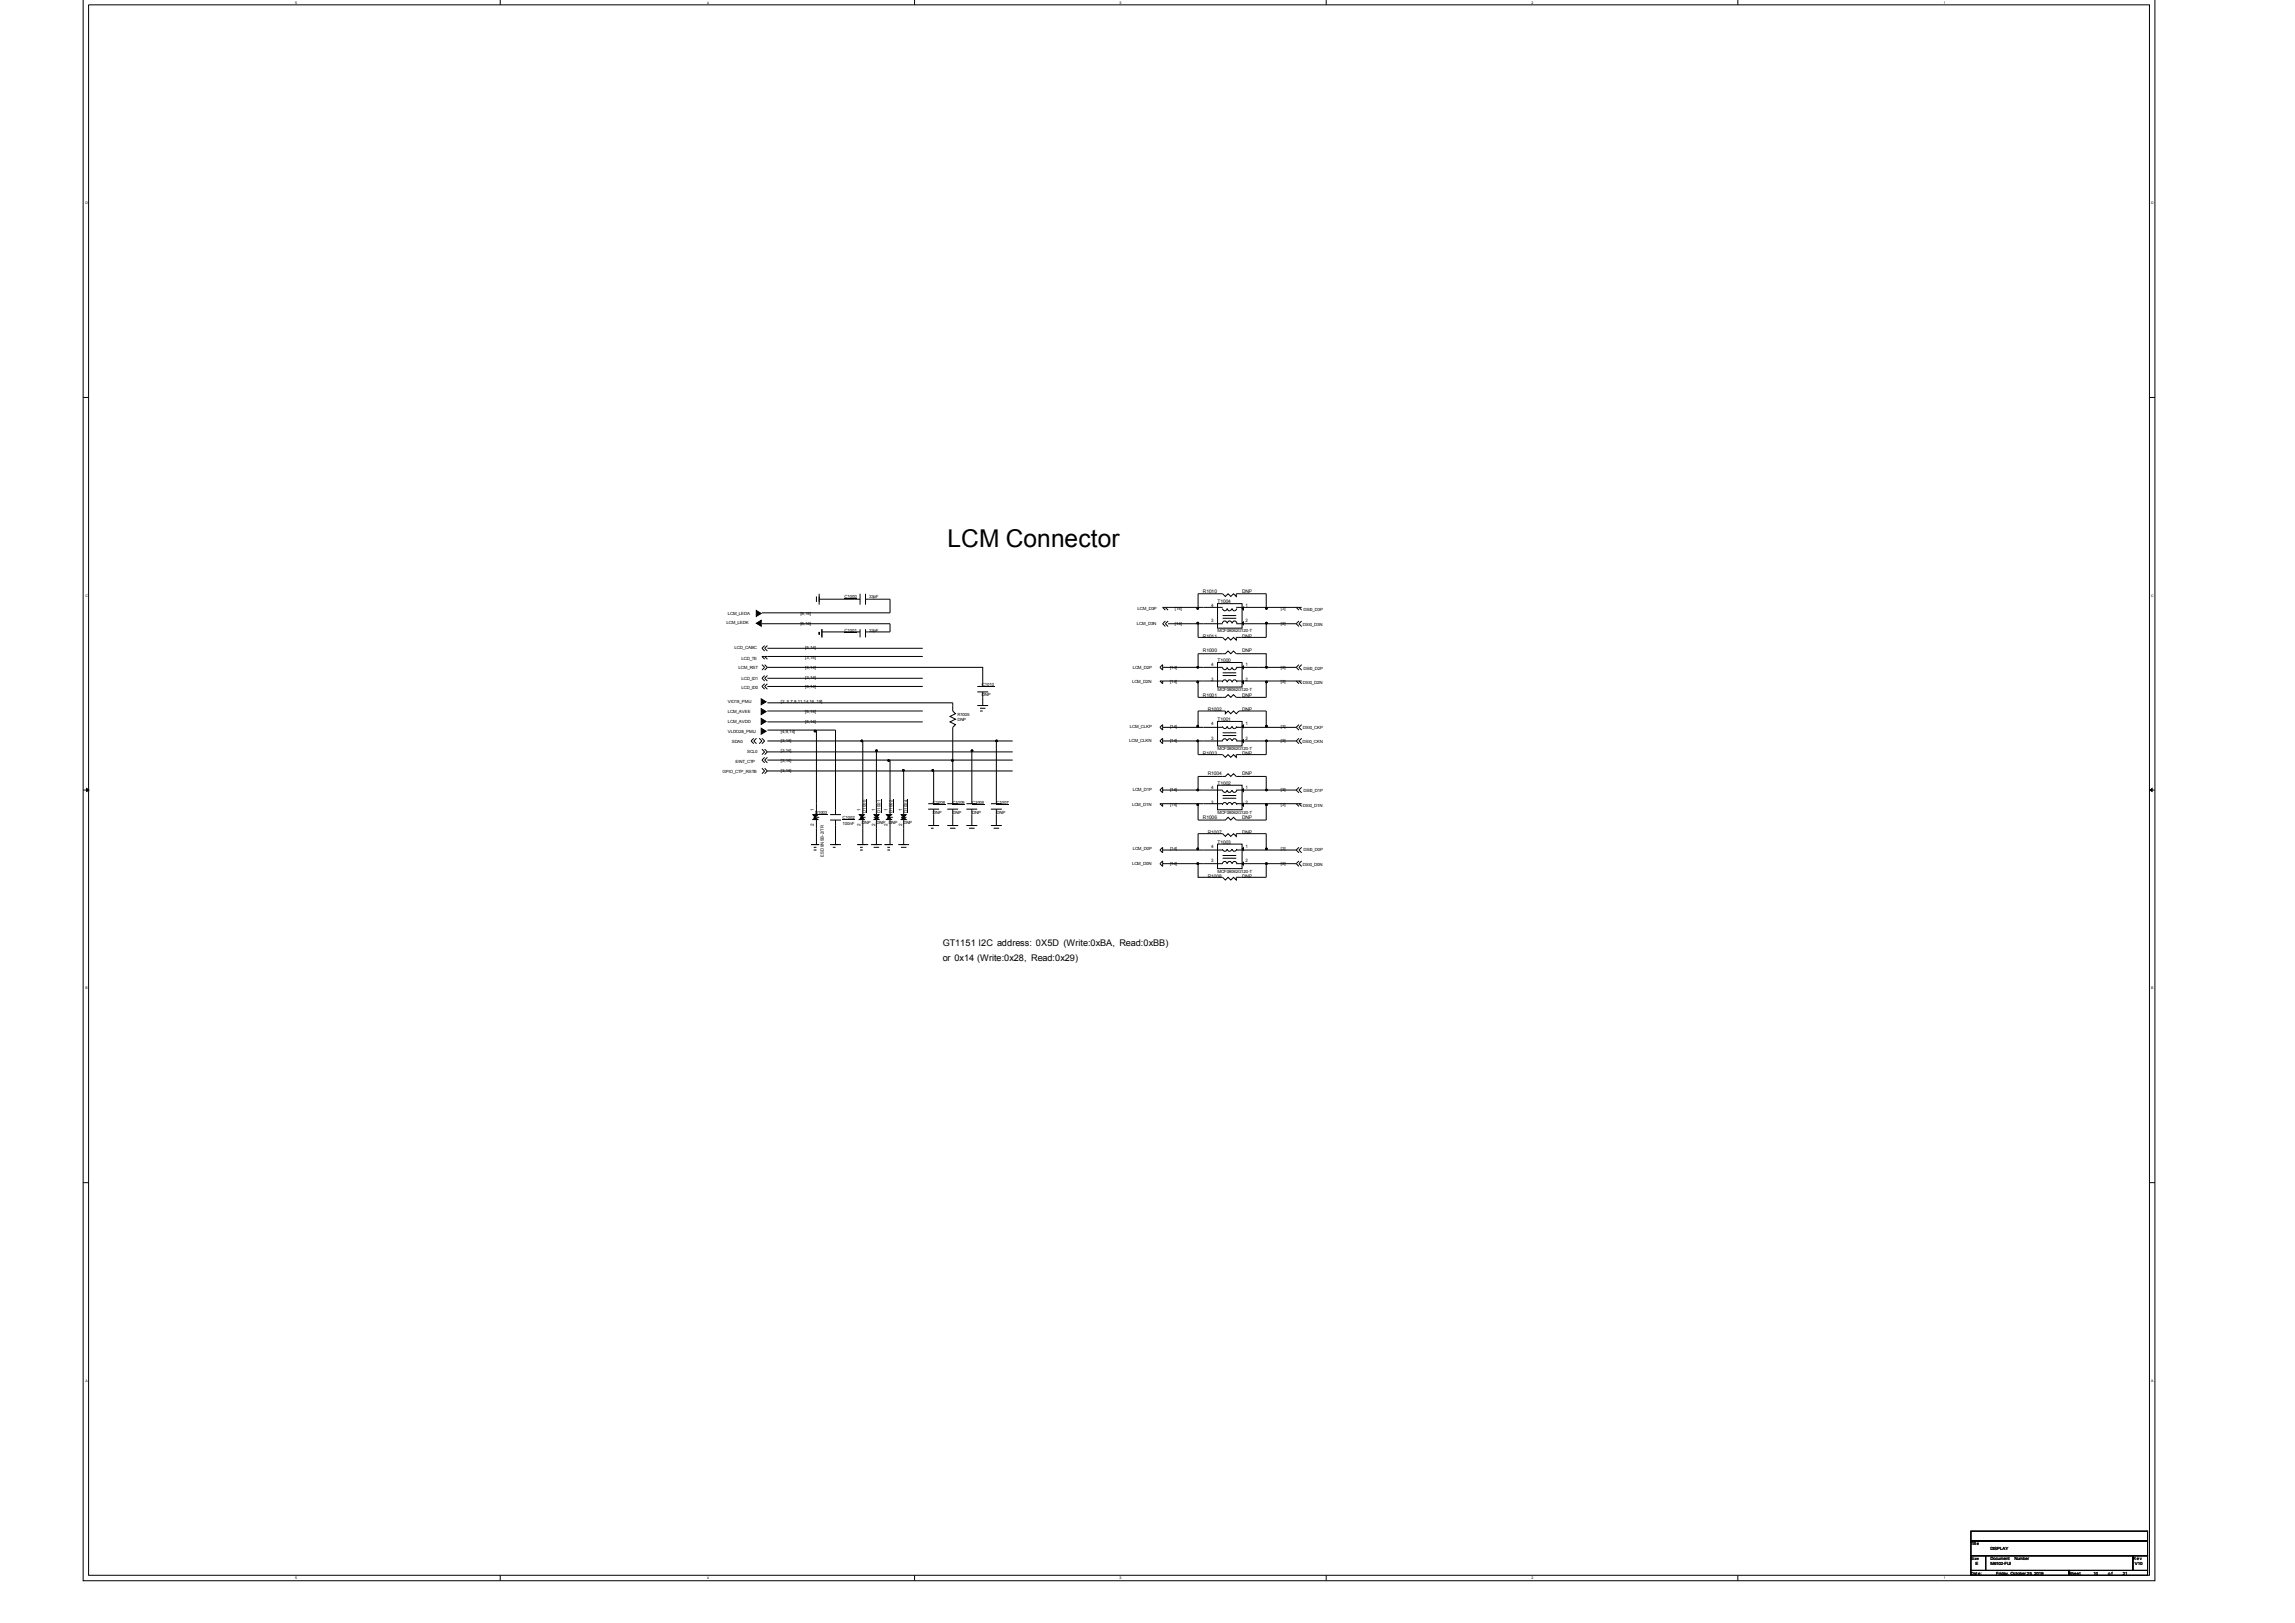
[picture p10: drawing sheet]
<svg xmlns="http://www.w3.org/2000/svg" width="297mm" height="210mm" viewBox="0 0 297 210" stroke-linecap="round" stroke-linejoin="round" font-family="sans-serif">
<defs><g id="words">
<text font-size="3.2" x="122.6" y="70.8">LCM Connector</text>
<g font-size="1.2">
<text x="122" y="124.3">or 0x14 (Write:0x28, Read:0x29)</text>
<text x="122" y="122.4">GT1151 I2C address: 0X5D (Write:0xBA, Read:0xBB)</text>
</g>
<g font-size=".6">
<text x="109.3" y="77.4">C1000</text>
<text x="112.5" y="77.4">33pF</text>
<text x="155.7" y="76.8">R1010</text>
<text x="160.7" y="76.8">DNP</text>
<text x="94" y="80.8">LCM_LEDK</text>
<text x="94.2" y="79.5">LCM_LEDA</text>
<text x="95.1" y="84">LCD_CABC</text>
<text x="103.6" y="80.8">[5,14]</text>
<text x="103.6" y="79.5">[5,14]</text>
<text x="104.2" y="84">[5,14]</text>
<text x="109.3" y="81.8">C1001</text>
<text x="112.5" y="81.8">33pF</text>
<text x="147.1" y="80.8">LCM_D3N</text>
<text x="147.2" y="78.9">LCM_D3P</text>
<text x="152" y="78.9">[14]</text>
<text x="152" y="80.8">[14]</text>
<text x="155.7" y="82.5">R1011</text>
<text x="156.7" y="80.5">3</text>
<text x="156.7" y="78.6">4</text>
<text x="157.6" y="81.8">MCF08062G120-T</text>
<text x="157.6" y="78.1">T1004</text>
<text x="160.7" y="82.5">DNP</text>
<text x="161.2" y="78.6">1</text>
<text x="161.2" y="80.5">2</text>
<text x="165.8" y="78.9">[3]</text>
<text x="165.8" y="80.8">[3]</text>
<text x="168.6" y="80.9">DSI0_D3N</text>
<text x="168.7" y="79">DSI0_D3P</text>
<text x="95.6" y="86.5">LCM_RST</text>
<text x="96" y="85.4">LCD_TE</text>
<text x="96" y="89.2">LCD_ID0</text>
<text x="96" y="87.9">LCD_ID1</text>
<text x="104.2" y="86.5">[3,14]</text>
<text x="104.2" y="85.3">[3,14]</text>
<text x="104.2" y="89.1">[3,14]</text>
<text x="104.2" y="87.8">[3,14]</text>
<text x="127.1" y="88.8">C1010</text>
<text x="146.5" y="88.4">LCM_D2N</text>
<text x="146.6" y="86.5">LCM_D2P</text>
<text x="151.4" y="86.5">[14]</text>
<text x="151.4" y="88.4">[14]</text>
<text x="155.7" y="84.4">R1000</text>
<text x="156.7" y="88.1">3</text>
<text x="156.7" y="86.2">4</text>
<text x="157.6" y="89.5">MCF08062G120-T</text>
<text x="157.6" y="85.7">T1000</text>
<text x="160.7" y="84.4">DNP</text>
<text x="161.2" y="86.2">1</text>
<text x="161.2" y="88.1">2</text>
<text x="165.8" y="86.5">[3]</text>
<text x="165.8" y="88.4">[3]</text>
<text x="168.6" y="88.6">DSI0_D2N</text>
<text x="168.7" y="86.7">DSI0_D2P</text>
<text x="94.2" y="91">VIO18_PMU</text>
<text x="94.2" y="94.8">VLDO28_PMU</text>
<text x="94.2" y="93.5">LCM_AVDD</text>
<text x="94.2" y="92.2">LCM_AVEE</text>
<text x="101" y="94.8">[4,9,14]</text>
<text x="101" y="91">[2..5,7,8,11,14,16..18]</text>
<text x="104.2" y="93.5">[5,14]</text>
<text x="104.2" y="92.2">[5,14]</text>
<text x="123.9" y="92.6">R1005</text>
<text x="123.9" y="93.3">DNP</text>
<text x="127.1" y="90.1">DNP</text>
<text x="146.2" y="94.1">LCM_CLKP</text>
<text x="151.4" y="94.1">[14]</text>
<text x="155.7" y="90.1">R1001</text>
<text x="156.3" y="92">R1002</text>
<text x="156.7" y="95.7">3</text>
<text x="156.7" y="93.8">4</text>
<text x="157.6" y="93.3">T1001</text>
<text x="160.7" y="90.1">DNP</text>
<text x="160.7" y="92">DNP</text>
<text x="161.2" y="93.8">1</text>
<text x="161.2" y="95.7">2</text>
<text x="165.8" y="94.1">[3]</text>
<text x="168.6" y="94.3">DSI0_CKP</text>
<text x="93.5" y="100">GPIO_CTP_RSTB</text>
<text x="94.7" y="96.1">SDA0</text>
<text x="95.2" y="98.7">EINT_CTP</text>
<text x="96.7" y="97.5">SCL0</text>
<text x="101" y="98.6">[3,14]</text>
<text x="101" y="96.1">[3,14]</text>
<text x="101" y="97.3">[3,14]</text>
<text x="101" y="99.9">[3,14]</text>
<text x="146.1" y="96.1">LCM_CLKN</text>
<text x="151.4" y="96.1">[14]</text>
<text x="155.7" y="97.7">R1003</text>
<text x="156.3" y="100.3">R1004</text>
<text x="157.6" y="97.1">MCF08062G120-T</text>
<text x="157.6" y="101.6">T1002</text>
<text x="160.7" y="97.7">DNP</text>
<text x="160.7" y="100.3">DNP</text>
<text x="165.8" y="96.1">[3]</text>
<text x="168.6" y="96.2">DSI0_CKN</text>
<text x="105.3" y="106.8" transform="rotate(-90 105.3 106.8)">2</text>
<text x="105.3" y="104.9" transform="rotate(-90 105.3 104.9)">1</text>
<text x="105.5" y="105.3">D1003</text>
<text x="109" y="106">C1002</text>
<text x="109" y="106.7">100nF</text>
<text x="111.4" y="106.8" transform="rotate(-90 111.4 106.8)">2</text>
<text x="111.4" y="104.9" transform="rotate(-90 111.4 104.9)">1</text>
<text x="111.5" y="106.6">DNP</text>
<text x="112" y="105.2" transform="rotate(-90 112 105.2)">D1000</text>
<text x="113.3" y="106.8" transform="rotate(-90 113.3 106.8)">2</text>
<text x="113.3" y="104.9" transform="rotate(-90 113.3 104.9)">1</text>
<text x="113.4" y="106.6">DNP</text>
<text x="114" y="105.2" transform="rotate(-90 114 105.2)">D1001</text>
<text x="114.8" y="106.8" transform="rotate(-90 114.8 106.8)">2</text>
<text x="114.8" y="104.9" transform="rotate(-90 114.8 104.9)">1</text>
<text x="115" y="106.6">DNP</text>
<text x="115.5" y="105.2" transform="rotate(-90 115.5 105.2)">D1002</text>
<text x="116.7" y="106.8" transform="rotate(-90 116.7 106.8)">2</text>
<text x="116.7" y="104.9" transform="rotate(-90 116.7 104.9)">1</text>
<text x="116.9" y="106.6">DNP</text>
<text x="117.4" y="105.2" transform="rotate(-90 117.4 105.2)">D1004</text>
<text x="120.7" y="104.1">C1008</text>
<text x="120.7" y="105.3">DNP</text>
<text x="123.3" y="104.1">C1009</text>
<text x="123.3" y="105.3">DNP</text>
<text x="125.8" y="104.1">C1006</text>
<text x="125.8" y="105.3">DNP</text>
<text x="129" y="104.1">C1007</text>
<text x="129" y="105.3">DNP</text>
<text x="146.5" y="104.3">LCM_D1N</text>
<text x="146.6" y="102.4">LCM_D1P</text>
<text x="151.4" y="102.4">[14]</text>
<text x="151.4" y="104.3">[14]</text>
<text x="155.7" y="106">R1006</text>
<text x="156.3" y="107.9">R1007</text>
<text x="156.7" y="104">3</text>
<text x="156.7" y="102.1">4</text>
<text x="157.6" y="105.3">MCF08062G120-T</text>
<text x="160.7" y="106">DNP</text>
<text x="160.7" y="107.9">DNP</text>
<text x="161.2" y="102.1">1</text>
<text x="161.2" y="104">2</text>
<text x="165.8" y="102.4">[3]</text>
<text x="165.8" y="104.3">[3]</text>
<text x="168.6" y="104.4">DSI0_D1N</text>
<text x="168.7" y="102.5">DSI0_D1P</text>
<text x="106.6" y="110.8" transform="rotate(-90 106.6 110.8)">ESD9N5B-2/TR</text>
<text x="146.5" y="111.9">LCM_D0N</text>
<text x="146.6" y="110">LCM_D0P</text>
<text x="151.4" y="110">[14]</text>
<text x="151.4" y="111.9">[14]</text>
<text x="156.3" y="113.6">R1008</text>
<text x="156.7" y="111.6">3</text>
<text x="156.7" y="109.7">4</text>
<text x="157.6" y="112.9">MCF08062G120-T</text>
<text x="157.6" y="109.2">T1003</text>
<text x="160.7" y="113.6">DNP</text>
<text x="161.2" y="109.7">1</text>
<text x="161.2" y="111.6">2</text>
<text x="165.8" y="110">[3]</text>
<text x="165.8" y="111.9">[3]</text>
<text x="168.6" y="112.1">DSI0_D0N</text>
<text x="168.7" y="110.2">DSI0_D0P</text>
<text x="255.1" y="199.9">Title</text>
<text x="255.1" y="203.8">Date:</text>
<text x="255.7" y="202.5">E</text>
<text x="257.6" y="202.5">M6102-FIJI</text>
<text x="257.6" y="200.6">DISPLAY</text>
<text x="257.6" y="201.8">Document</text>
<text x="258.3" y="203.8">Friday, October 25, 2019</text>
<text x="260.7" y="201.8">Number</text>
<text x="267.8" y="203.8">Sheet</text>
<text x="270.9" y="203.8">10</text>
<text x="272.8" y="203.8">o f</text>
<text x="274.7" y="203.8">21</text>
<text x="276" y="201.8">R e v</text>
<text x="276.3" y="202.5">V10</text>
</g>
<g font-size=".5">
<text x="38.2" y=".5">5</text>
<text x="91.5" y=".5">4</text>
<text x="144.9" y=".5">3</text>
<text x="198.2" y=".5">2</text>
<text x="251.5" y=".5">1</text>
<text x="11" y="26.4">D</text>
<text x="278.4" y="26.4">D</text>
<text x="11" y="77.2">C</text>
<text x="278.4" y="77.2">C</text>
<text x="11" y="128">B</text>
<text x="278.4" y="128">B</text>
<text x="11" y="178.8">A</text>
<text x="278.4" y="178.8">A</text>
<text x="255.1" y="201.8">Size</text>
<text x="38.2" y="204.3">5</text>
<text x="91.5" y="204.3">4</text>
<text x="144.9" y="204.3">3</text>
<text x="198.2" y="204.3">2</text>
<text x="251.5" y="204.3">1</text>
</g>
</g></defs>
<g fill="none" stroke="#000" stroke-width=".13">
<path d="M10.8 -.1v204.6h268.1v-204.6M64.7 -.1v.7M118.4 -.1v.7M171.6 -.1v.7M224.9 -.1v.7M11.5 .6h266.7v203.2h-266.7zM10.8 51.4h.7M278.2 51.4h.7M105.7 77.2v.7M105.7 77.5h.1M106 77.5h5.3M106 76.8v1.4"/>
<path d="M106 77.2v.7M111.3 76.8v1.4M112 77.5h3.2v1.8h-16.6M112 76.8v1.4M150.8 78.6h4.2M150.8 78.6h-.3l.3 .3M150.8 78.6l.4 .3M157.5 78.6h-2.5v-1.8h3.2l.4 .4 .3-.4 .4 .4 .3-.4 .4 .4v-.4h3.9v1.8M157.5 78.6h.7M157.5 78.6h.1M157.6 78.1h3.1v3.2h-3.1zM158.2 79.6h1.8"/>
<path d="M158.2 78.6h.1M158.6 78.9h.1M158.8 78.7l-.3 .3h-.1l-.2-.3M158.8 78.7l.2 .3h.2M158.9 78.6h.1M159.3 78.9h.1M159.4 78.7l-.2 .3M159.6 78.6h.1M160 78.6h.7M160 78.9h.1M160.1 78.7l-.1 .2-.3 .1-.2-.1v-.2M160.7 78.6h3.2"/>
<path d="M160.7 78.6h.1M163.9 78.6h3.8M167.7 78.6h.4M167.7 78.6l.4 .3M168.1 78.6l.4 .3M168.1 78.6h.4M97.5 95.5l-.3 .4 .3 .3M97.9 95.5l-.4 .4 .4 .3M98.2 95.5l.4 .4-.4 .3M98.6 95.5l.4 .4-.4 .3M98.6 96.9l.4 .4-.4 .3M98.6 99.4l.4 .4-.4 .3"/>
<path d="M98.6 86l.4 .4-.4 .3M98.6 80.7h16.6v1.1h-3.2M99 84.9h20.4M99 98l-.4 .3 .4 .4M99 84.9h-.4l.4 .4M99 84.9l.3 .4M99 88.5l-.4 .3 .4 .4M99 87.4l-.4 .4 .4 .3M99 83.5l-.4 .4 .4 .3M99 96.9l.3 .4M99 99.4l.3 .4M99 86l.3 .4"/>
<path d="M99.3 97.3h14.1M99.3 98l-.3 .3 .3 .4M99.3 88.5l-.3 .3 .3 .4M99.3 87.4l-.3 .4 .3 .3M99.3 83.5l-.3 .4 .3 .3M99.3 90.9h24v1.1l.3 .3-.7 .4 .7 .4-.7 .3 .7 .4-.3 .3v4.2M99.3 95.9h12.4M99.3 98.3h15.9M99.3 94.5h6.4M99.3 99.8h17.6M99.3 86.4h27.9v2.4M99.3 92h20.1"/>
<path d="M99.3 93.4h20.1M99.3 88.8h20.1M99.3 87.8h20.1M99.3 83.9h20.1M99.3 97.3l-.3 .3M99.3 99.8l-.3 .3M99.3 86.4l-.3 .3M105.7 94.5v10.9M105.7 94.5h2.4v10.9M106 81.8v.3zM106.4 81.8h4.9M106.4 81.4v1.1"/>
<path d="M111.3 81.4v1.1M111.7 95.9v9.5M111.7 95.9h17.2M112 81.4v1.1M113.4 97.3v8.1M113.4 97.3h12.4M115.2 98.3h8.1M115.2 98.3v7.1M116.9 99.8v5.6M116.9 99.8h3.9M120.8 99.8v4.2M120.8 99.8h10.3"/>
<path d="M123.3 98.3v5.7M123.3 98.3h7.8M125.8 97.3v6.7M125.8 97.3h5.3M126.5 91.3h1.4M126.5 89.5h1.4M126.5 88.8h1.4M126.8 91.6h.7M126.8 92h.4M127.2 89.5v1.8M128.9 95.9v8.1M128.9 95.9h2.2"/>
<path d="M150.1 86.4l.4-.4v.7zM150.1 88.1h.4v.4zM150.1 94.1l.4-.3v.7zM150.1 95.9l.4-.4v.7zM150.5 95.9h4.5M150.5 86.4h4.5M150.5 88.1h4.5M150.5 94.1h4.5M150.8 80.4l-.3 .3 .3 .4M151.2 80.7h3.8M151.2 80.4l-.4 .3 .4 .4M155 94.1v-2.1h2.9h.7v.3l.3-.3 .4 .3 .3-.3 .4 .3 .3-.3h3.6v2.1"/>
<path d="M155 95.9h2.5M155 95.9v1.7h3.2l.4 .4 .3-.4 .4 .4 .3-.4 .4 .4v-.4h3.9v-1.7M155 88.1v2.1h3.6l.3-.3 .4 .3 .3-.3 .4 .3h3.9v-2.1M155 88.1h2.5M155 94.1h2.5M155 80.7v1.8h3.2l.4 .3 .3-.3 .4 .3 .3-.3 .4 .3v-.3h3.9v-1.8M155 80.7h2.5M157.5 86.4h-2.5v-1.8h3.6l.3-.4 .4 .4 .3-.4 .4 .4h3.9v1.8M157.5 86.4h.7M157.5 88.1h.7M157.5 86.4h.1M157.5 88.1h.1"/>
<path d="M157.5 80.7h.7M157.5 80.7h.1M157.5 94.1h.7M157.5 95.9h.7M157.5 94.1h.1M157.5 95.9h.1M157.6 85.7h3.1v3.2h-3.1zM157.6 93.3h3.1v3.2h-3.1zM158.2 88.3a.3 .3 0 0 1 .3-.3 .3 .3 0 0 1 .3 .3M158.2 80.6a.3 .3 0 0 1 .3-.3 .3 .3 0 0 1 .3 .3M158.2 95.9a.3 .3 0 0 1 .3-.3 .3 .3 0 0 1 .3 .3M158.2 86.4l.2 .2 .1 .1 .3-.3"/>
<path d="M158.2 94l.2 .2 .1 .1 .3-.3M158.2 87.1h1.8M158.2 86.4h.1M158.2 87.4h1.8M158.2 80h1.8M158.2 94.8h1.8M158.2 94.1h.1M158.2 95.2h1.8M158.6 86.7h.1M158.6 94.5h.1M158.8 86.4l.2 .2 .2 .1M158.8 94l.2 .2 .2 .1"/>
<path d="M158.8 88.3a.3 .3 0 0 1 .3-.3 .3 .3 0 0 1 .3 .3M158.8 80.6a.3 .3 0 0 1 .3-.3 .3 .3 0 0 1 .3 .3M158.8 95.9a.3 .3 0 0 1 .3-.3 .3 .3 0 0 1 .3 .3M158.9 86.4h.1M158.9 94.1h.1M159.3 86.7h.1M159.3 94.5h.1M159.4 86.4l-.2 .2M159.4 94l-.2 .3M159.5 88.3a.3 .3 0 0 1 .3-.3 .3 .3 0 0 1 .3 .3M159.5 80.6a.3 .3 0 0 1 .3-.3 .3 .3 0 0 1 .3 .3M159.5 95.9a.3 .3 0 0 1 .3-.3 .3 .3 0 0 1 .3 .3"/>
<path d="M159.6 86.4h.1M159.6 94.1h.1M160 86.4h.7M160 88.1h.7M160 86.7h.1M160 80.7h.7M160 94.1h.7M160 95.9h.7M160 94.5h.1M160.1 86.4l-.1 .1-.3 .2-.2-.2v-.1M160.1 94l-.1 .2-.3 .1-.2-.2v-.1M160.7 94.1h3.2"/>
<path d="M160.7 95.9h3.2M160.7 86.4h3.2M160.7 88.1h3.2M160.7 80.7h3.2M160.7 86.4h.1M160.7 88.1h.1M160.7 80.7h.1M160.7 94.1h.1M160.7 95.9h.1M163.9 95.9h3.8M163.9 94.1h3.8M163.9 88.1h3.8"/>
<path d="M163.9 86.4h3.8M163.9 80.7h3.8M167.7 80.7l.4 .4M167.7 86.4l.4 .3M167.7 88.1h.4M167.7 88.1l.4 .4M167.7 94.1l.4 .4M167.7 95.9l.4 .3M168.1 80.4l-.4 .3M168.1 86l-.4 .4M168.1 88.1l.4 .4M168.1 88.1h.4"/>
<path d="M168.1 93.8l-.4 .3M168.1 95.5l-.4 .4M168.5 80.4l-.4 .3 .4 .4M168.5 86l-.4 .4 .4 .3M168.5 93.8l-.4 .3 .4 .4M168.5 95.5l-.4 .4 .4 .3M10.8 102.2h.7M105 109.3h1M105.3 109.6h.4M105.3 110h.4M105.3 105.8h.7M105.7 106.1v3.2"/>
<path d="M105.7 105.4h.1M105.7 106.1h.1M107.4 109.3h1.4M107.4 106.1h1.4M107.4 105.4h1.4M107.8 109.6h.3M107.8 109.3h.7M108.1 106.1v3.2M108.1 110h.1M111.3 109.6h.4M111.3 110h.4M111.3 105.8h.7"/>
<path d="M111.7 106.1v3.2M111.7 105.4h.1M111.7 106.1h.1M112 109.3h-1.1h1.5M112.7 109.3h1.4M113.1 109.6h.7M113.1 105.8h.7M113.1 109.3h.7M113.4 106.1v3.2M113.4 110h.1M113.4 105.4h.1M113.4 106.1h.1"/>
<path d="M114.5 109.3h1M114.8 109.6h.4M114.8 110h.4M114.8 105.8h.7M115.2 106.1v3.2M115.2 105.4h.1M115.2 106.1h.1M116.2 109.3h1.5M116.6 109.3h.7M116.6 109.6h.7M116.6 105.8h.7M116.9 106.1v3.2"/>
<path d="M116.9 110h.1M116.9 105.4h.1M116.9 106.1h.1M120.1 106.8h1.4M120.1 104.7h1.4M120.1 104h1.4M120.5 107.2h.3M120.5 106.8h.7M120.8 104.7v2.1M122.6 106.8h1.4M122.6 104.7h1.4M122.6 104h1.4"/>
<path d="M122.9 106.8h.7M122.9 107.2h.7M123.3 104.7v2.1M123.3 107.2h.1M125.1 106.8h1.4M125.1 104.7h1.4M125.1 104h1.4M125.4 106.8h.7M125.4 107.2h.7M125.8 104.7v2.1M125.8 107.2h.1M128.2 106.8h1.4"/>
<path d="M128.2 104.7h1.4M128.2 104h1.4M128.6 107.2h.7M128.6 106.8h.7M128.9 104.7v2.1M128.9 107.2h.1M150.1 110l.4-.4v.7zM150.1 111.8l.4-.4v.7zM150.1 102.2l.4-.3v.7zM150.1 104h.4v.3zM150.5 111.8h4.5M150.5 110h4.5"/>
<path d="M150.5 104h4.5M150.5 102.2h4.5M155 111.8h2.5M155 111.8v1.7h3.2l.4 .4 .3-.4 .4 .4 .3-.4 .4 .4v-.4h3.9v-1.7M155 102.2v-1.7h3.6l.3-.4 .4 .4 .3-.4 .4 .4h3.9v1.7M155 104v2.1h3.6l.3-.3 .4 .3 .3-.3 .4 .3h3.9v-2.1M155 102.2h2.5M155 104h2.5M157.5 110h-2.5v-2.1h3.2l.4 .3 .3-.3 .4 .3 .3-.3 .4 .3v-.3h3.9v2.1M157.5 110h.7M157.5 111.8h.7a.29 .29 0 0 1 .3-.3 .29 .29 0 0 1 .3 .3M157.5 110h.1"/>
<path d="M157.5 111.8h.1M157.5 102.2h.7M157.5 104h.7M157.5 102.2h.1M157.5 104h.1M157.6 109.2h3.1v3.2h-3.1zM157.6 101.6h3.1v3.2h-3.1zM158.2 104.1a.3 .3 0 0 1 .3-.3 .3 .3 0 0 1 .3 .3M158.2 109.9l.2 .2 .1 .1 .3-.3M158.2 102.2l.2 .3h.1l.3-.3M158.2 110.7h1.8M158.2 110h.1"/>
<path d="M158.2 111h1.8M158.2 102.9h1.8M158.2 102.2h.1M158.2 103.3h1.8M158.6 110.3h.1M158.6 102.6h.1M158.8 109.9l.2 .2h.2M158.8 102.2l.2 .3h.2M158.8 111.8a.3 .3 0 0 1 .3-.3 .3 .3 0 0 1 .3 .3M158.8 104.1a.3 .3 0 0 1 .3-.3 .3 .3 0 0 1 .3 .3M158.9 110h.1M158.9 102.2h.1"/>
<path d="M159.3 110.3h.1M159.3 102.6h.1M159.4 109.8l-.2 .3M159.4 102.2l-.2 .3M159.5 111.8a.3 .3 0 0 1 .3-.3 .3 .3 0 0 1 .3 .3M159.5 104.1a.3 .3 0 0 1 .3-.3 .3 .3 0 0 1 .3 .3M159.5 109.9l.1 .2h.2M159.6 110h.1M159.6 102.2h.1M160 110h.7M160 111.8h.7M160 110.3h.1"/>
<path d="M160 102.2h.7M160 104h.7M160 102.6h.1M160.1 109.8l-.3 .3M160.1 102.2l-.1 .2-.3 .1-.2-.1v-.2M160.7 110h3.2M160.7 104h3.2M160.7 102.2h3.2M160.7 111.8h3.2M160.7 110h.1M160.7 111.8h.1M160.7 102.2h.1"/>
<path d="M160.7 104h.1M163.9 102.2h3.8M163.9 104h3.8M163.9 110h3.8M163.9 111.8h3.8M167.7 102.2l.4 .4M167.7 104h.4M167.7 104l.4 .3M167.7 110l.4 .3M167.7 111.8l.4 .3M168.1 101.9l-.4 .3M168.1 104l.4 .3"/>
<path d="M168.1 104h.4M168.1 109.6l-.4 .4M168.1 111.4l-.4 .4M168.5 101.9l-.4 .3 .4 .4M168.5 109.6l-.4 .4 .4 .3M168.5 111.4l-.4 .4 .4 .3M278.2 102.2h.7M10.8 153h.7M278.2 153h.7M255.1 198.1h22.8v1.3h-22.8zM255.1 199.4h22.8v1.9h-22.8zM64.7 203.8v.7"/>
<path d="M118.4 203.8v.7M171.6 203.8v.7M224.9 203.8v.7M255.1 203.2h12.7v.6h-12.7zM255.1 201.3h1.9v1.9h-1.9zM257 201.3h19v1.9h-19zM267.8 203.2h10.1v.6h-10.1zM276 201.3h1.9v1.9h-1.9z"/>
</g>
<g fill="#000" stroke="#000" stroke-width=".13">
<path d="M160.7 78.7l.2-.1v.3zM160.7 86.4l.2-.2v.3zM160.7 88.3l.2-.2v.3zM160.7 80.6l.2-.1v.3zM160.7 94l.2-.2v.3zM160.7 95.9l.2-.2v.4zM11.2 102l.3 .2-.3 .2zM105.2 105.4h.6l-.3 .3zM105.5 105.7l.3 .3h-.6zM111.2 105.4h.6l-.3 .3zM111.2 106l.3-.3 .3 .3zM113.1 105.4h.6l-.2 .3z"/>
<path d="M113.1 106l.4-.3 .2 .3zM114.7 105.4h.7l-.4 .3zM114.7 106l.3-.3 .4 .3zM116.6 105.4h.7l-.4 .3zM116.6 106l.3-.3 .4 .3zM160.7 109.9l.2-.2v.3zM160.7 111.8l.2-.2v.3zM160.7 102.2l.2-.1v.3zM160.7 104.1l.2-.1v.3zM278.2 102.2l.3-.2v.4z"/>
<path d="M97.9 79l.6 .4-.6 .4z" fill-rule="evenodd"/>
<path d="M97.9 80.6l.6-.3v.7z" fill-rule="evenodd"/>
<path d="M98.5 90.4l.6 .4-.6 .4z" fill-rule="evenodd"/>
<path d="M98.5 94.2l.6 .4-.6 .4z" fill-rule="evenodd"/>
<path d="M98.5 93l.6 .3-.6 .4z" fill-rule="evenodd"/>
<path d="M98.5 91.7l.6 .4-.6 .4z" fill-rule="evenodd"/>
<circle cx="155" cy="78.7" r=".11"/>
<circle cx="163.9" cy="78.7" r=".11"/>
<circle cx="105.5" cy="94.6" r=".11"/>
<circle cx="111.5" cy="95.9" r=".11"/>
<circle cx="113.4" cy="97.1" r=".11"/>
<circle cx="115" cy="98.4" r=".11"/>
<circle cx="116.9" cy="99.7" r=".11"/>
<circle cx="120.7" cy="99.7" r=".11"/>
<circle cx="123.3" cy="98.4" r=".11"/>
<circle cx="125.8" cy="97.1" r=".11"/>
<circle cx="129" cy="95.9" r=".11"/>
<circle cx="155" cy="95.9" r=".11"/>
<circle cx="155" cy="86.3" r=".11"/>
<circle cx="155" cy="94" r=".11"/>
<circle cx="155" cy="80.6" r=".11"/>
<circle cx="155" cy="88.2" r=".11"/>
<circle cx="163.9" cy="80.6" r=".11"/>
<circle cx="163.9" cy="86.3" r=".11"/>
<circle cx="163.9" cy="95.9" r=".11"/>
<circle cx="163.9" cy="94" r=".11"/>
<circle cx="163.9" cy="88.2" r=".11"/>
<circle cx="155" cy="104.1" r=".11"/>
<circle cx="155" cy="102.2" r=".11"/>
<circle cx="155" cy="111.7" r=".11"/>
<circle cx="155" cy="109.8" r=".11"/>
<circle cx="163.9" cy="109.8" r=".11"/>
<circle cx="163.9" cy="104.1" r=".11"/>
<circle cx="163.9" cy="102.2" r=".11"/>
<circle cx="163.9" cy="111.7" r=".11"/>
</g>
<g fill="#000">
<path d="M109.3 77.4l1.6 .1zM109.3 81.9h1.6zM127.1 88.9h1.6zM105.5 105.4h1.6zM109.1 106h1.5zM112.1 103.5v1.7zM114 103.5v1.7zM115.6 103.5v1.7zM117.5 103.5v1.7zM120.7 104.1h1.6zM123.3 104.1h1.5zM125.8 104.1h1.6z"/>
<path d="M129 104.1h1.6z"/>
</g>
<use href="#words"/>
</svg>
